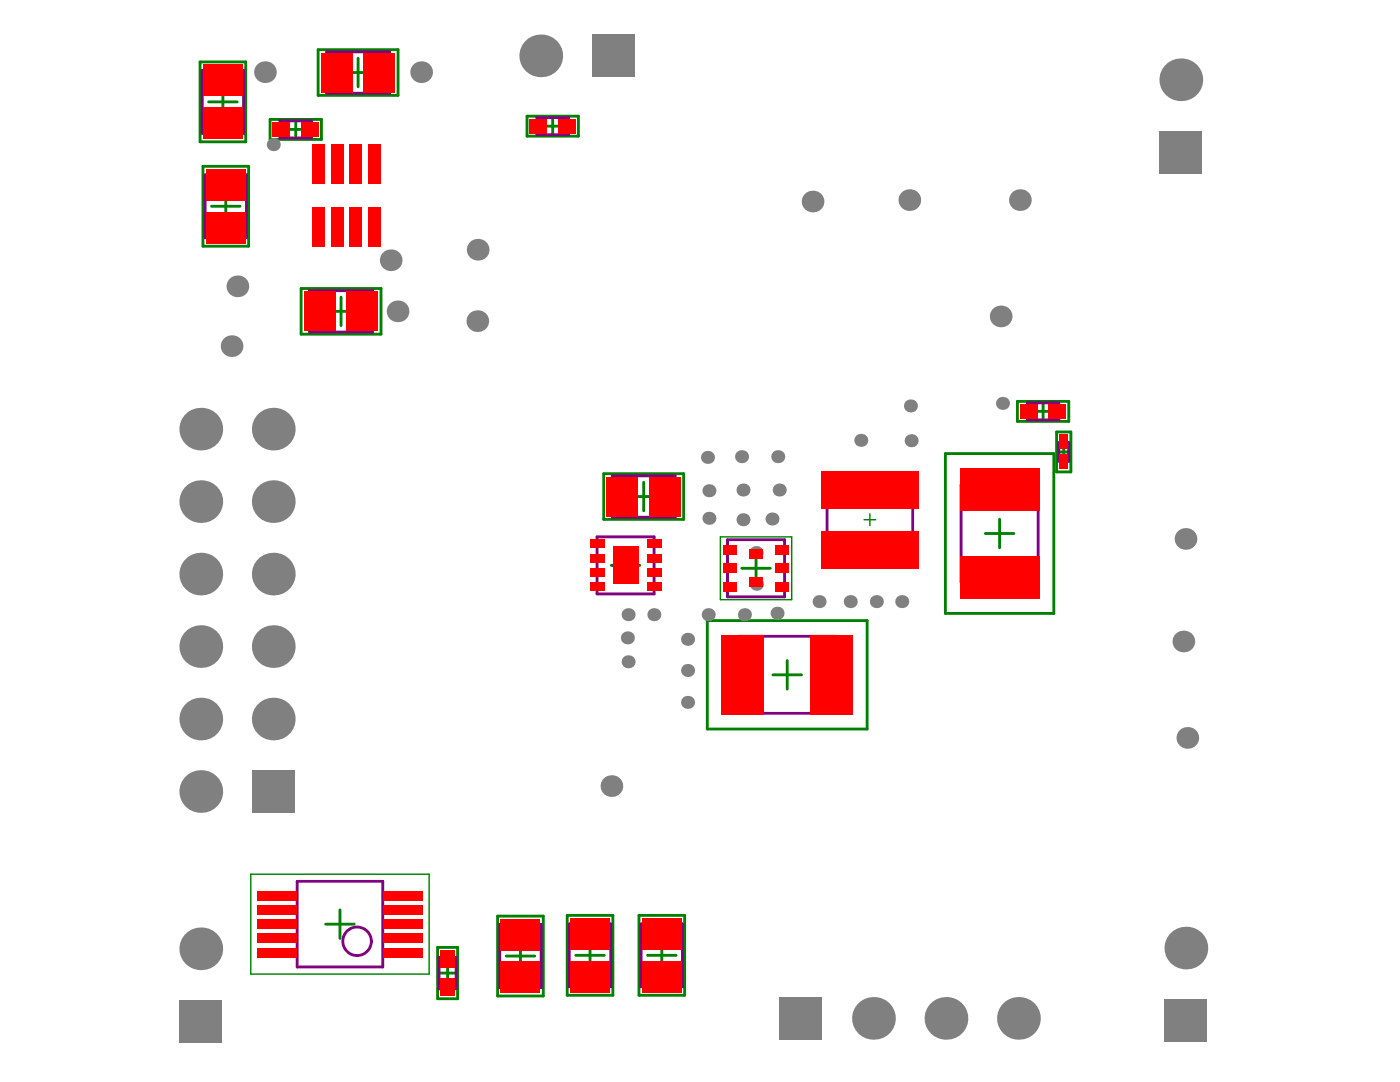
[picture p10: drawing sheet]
<svg xmlns="http://www.w3.org/2000/svg" width="279mm" height="216mm" viewBox="0 0 279 216" stroke-linecap="round" stroke-linejoin="round" font-family="sans-serif">
<g fill="none" stroke="#008000" stroke-width=".57">
<path d="M39.9 12.4h9.1v15.9h-9.1zM44.5 17.5v5.7M63.5 9.9h15.9v9.1h-15.9zM68.6 14.5h5.7M71.5 11.6v5.7M40.5 33.2h9.1v15.9h-9.1zM41.6 20.3h5.7M45.1 38.3v5.7M53.9 23.8h10.2v4h-10.2zM57.3 25.8h3.4M59 24.1v3.4M105.2 23.2h10.2v4h-10.2z"/>
<path d="M108.6 25.2h3.4M110.3 23.5v3.4M42.2 41.2h5.7M60.1 57.6h15.9v9.1h-15.9zM68.1 59.3v5.7M65.2 62.1h5.7M120.5 94.5h15.9v9.1h-15.9zM125.6 99.1h5.7M128.5 96.2v5.7M188.7 90.5h21.6v31.9h-21.6zM203 80.1h10.3v4h-10.3zM206.5 82.1h3.4"/>
<path d="M208.2 80.4v3.4M210.9 86.2h2.8v8h-2.8zM211.3 90.2h2M212.3 89.2v2M122 112.8h5.7M124.8 110v5.7M148 113.4h5.7M150.9 110.5v5.7M196.6 106.5h5.7M199.5 103.6v5.7M141.2 123.8h31.9v21.7h-31.9zM154.3 134.7h5.7"/>
<path d="M157.1 131.8v5.7M65 184.4h5.7M67.8 181.6v5.7M87.3 189h4v10.3h-4zM87.6 194.2h3.4M89.3 192.5v3.4M99.3 182.8h9.1v15.9h-9.1zM101 190.8h5.7M103.9 187.9v5.7M113.2 182.7h9.1v15.9h-9.1zM114.9 190.6h5.7M117.8 187.8v5.7"/>
<path d="M127.5 182.7h9.1v15.9h-9.1zM129.2 190.6h5.7M132.1 187.8v5.7"/>
</g>
<path d="M172.4 103.7h2.4M173.6 102.5v2.4" fill="none" stroke="#008000" stroke-width=".29"/>
<path d="M143.8 107.1h14.2v12.6h-14.2zM50 174.4h35.6v20h-35.6z" fill="none" stroke="#008000" stroke-width=".28"/>
<g fill="none" stroke="#800080" stroke-width=".57">
<path d="M40.4 14.1h8.2v12.5h-8.2zM65.2 10.3h12.5v8.3h-12.5zM40.9 34.9h8.3v12.5h-8.3zM55.9 24.1h6.3v3.4h-6.3zM107.2 23.5h6.2v3.4h-6.2zM61.8 58h12.5v8.3h-12.5zM122.2 94.9h12.5v8.3h-12.5zM165.1 95.2h17v17h-17zM191.8 96.8h15.4v19.3h-15.4zM205 80.4h6.3v3.4h-6.3zM211.3 88.3h2v3.7h-2zM119.2 107.1h11.3v11.4h-11.3z"/>
<path d="M145.2 107.7h11.4v11.4h-11.4zM147.4 127h19.4v15.3h-19.4zM59.3 175.9h17.1v17h-17.1zM87.6 191h3.4v6.3h-3.4zM99.7 184.5h8.3v12.5h-8.3zM113.6 184.4h8.3v12.5h-8.3zM128 184.4h8.2v12.5h-8.2z"/>
<circle cx="124.8" cy="112.8" r="2.28"/>
<circle cx="71.3" cy="187.8" r="2.85"/>
</g>
<g fill="#808080">
<circle cx="54.5" cy="28.9" r="1.3"/>
<circle cx="78" cy="51.9" r="2.17"/>
<circle cx="95.3" cy="64.1" r="2.17"/>
<circle cx="125.4" cy="132.1" r="1.3"/>
<circle cx="130.5" cy="122.6" r="1.3"/>
<circle cx="125.4" cy="122.6" r="1.3"/>
<circle cx="137.2" cy="133.8" r="1.3"/>
<circle cx="141.3" cy="122.6" r="1.3"/>
<circle cx="141.5" cy="103.4" r="1.3"/>
<circle cx="141.5" cy="97.9" r="1.3"/>
<circle cx="141.2" cy="91.3" r="1.3"/>
<circle cx="148.6" cy="122.6" r="1.3"/>
<circle cx="150.9" cy="110.3" r="1.3"/>
<circle cx="154.1" cy="103.6" r="1.3"/>
<circle cx="148.3" cy="103.7" r="1.3"/>
<circle cx="148.3" cy="97.8" r="1.3"/>
<circle cx="148" cy="91.1" r="1.3"/>
<circle cx="163.5" cy="120" r="1.3"/>
<circle cx="162.2" cy="40.2" r="2.17"/>
<circle cx="174.3" cy="203.2" r="4.3"/>
<circle cx="174.9" cy="120" r="1.3"/>
<circle cx="169.7" cy="120" r="1.3"/>
<circle cx="171.8" cy="87.9" r="1.3"/>
<circle cx="181.8" cy="87.9" r="1.3"/>
<circle cx="200.1" cy="80.5" r="1.3"/>
<circle cx="46.2" cy="69.1" r="2.17"/>
<circle cx="47.4" cy="57.1" r="2.17"/>
<circle cx="79.3" cy="62.1" r="2.17"/>
<circle cx="95.3" cy="49.8" r="2.17"/>
<circle cx="125.2" cy="127.3" r="1.3"/>
<circle cx="137.2" cy="140.1" r="1.3"/>
<circle cx="137.2" cy="127.6" r="1.3"/>
<circle cx="151" cy="116.6" r="1.3"/>
<circle cx="181.7" cy="81" r="1.3"/>
<circle cx="40.1" cy="157.9" r="4.3"/>
<circle cx="40.1" cy="100.1" r="4.3"/>
<circle cx="122" cy="156.9" r="2.17"/>
<circle cx="188.8" cy="203.2" r="4.3"/>
<circle cx="180" cy="120" r="1.3"/>
<circle cx="155.1" cy="122.4" r="1.3"/>
<circle cx="155.5" cy="97.8" r="1.3"/>
<circle cx="155.2" cy="91.1" r="1.3"/>
<circle cx="181.5" cy="39.9" r="2.17"/>
<circle cx="203.3" cy="203.2" r="4.3"/>
<circle cx="237" cy="147.2" r="2.17"/>
<circle cx="199.7" cy="63.1" r="2.17"/>
<circle cx="203.5" cy="39.9" r="2.17"/>
<circle cx="40.1" cy="189.3" r="4.3"/>
<circle cx="40.1" cy="143.5" r="4.3"/>
<circle cx="40.1" cy="129" r="4.3"/>
<circle cx="40.1" cy="114.6" r="4.3"/>
<circle cx="52.9" cy="14.4" r="2.17"/>
<circle cx="84.1" cy="14.4" r="2.17"/>
<circle cx="236.7" cy="189.2" r="4.3"/>
<circle cx="236.2" cy="128" r="2.17"/>
<circle cx="236.6" cy="107.5" r="2.17"/>
<circle cx="235.7" cy="15.9" r="4.3"/>
<circle cx="40.1" cy="85.6" r="4.3"/>
<circle cx="54.5" cy="100.1" r="4.3"/>
<circle cx="54.5" cy="143.5" r="4.3"/>
<circle cx="54.5" cy="129" r="4.3"/>
<circle cx="54.5" cy="114.6" r="4.3"/>
<circle cx="107.9" cy="11.1" r="4.3"/>
<circle cx="54.5" cy="85.6" r="4.3"/>
</g>
<g fill="#808080">
<path d="M35.8 199.5h8.5v8.6h-8.5z" fill-rule="evenodd"/>
<path d="M155.6 198.9h8.5v8.6h-8.5z" fill-rule="evenodd"/>
<path d="M232.4 199.4h8.5v8.5h-8.5z" fill-rule="evenodd"/>
<path d="M231.4 26.1h8.5v8.6h-8.5z" fill-rule="evenodd"/>
<path d="M118.1 6.9h8.6v8.5h-8.6z" fill-rule="evenodd"/>
<path d="M50.3 153.7h8.5v8.5h-8.5z" fill-rule="evenodd"/>
</g>
<g fill="#f00">
<path d="M76.4 189.1h8v2h-8z" fill-rule="evenodd"/>
<path d="M76.4 183.4h8v2h-8z" fill-rule="evenodd"/>
<path d="M76.4 180.6h8v2h-8z" fill-rule="evenodd"/>
<path d="M76.4 177.7h8v2h-8z" fill-rule="evenodd"/>
<path d="M87.9 189.6h2.9v3.4h-2.9z" fill-rule="evenodd"/>
<path d="M117.7 113.4h2.9v1.7h-2.9z" fill-rule="evenodd"/>
<path d="M117.7 110.5h2.9v1.7h-2.9z" fill-rule="evenodd"/>
<path d="M117.7 107.7h2.9v1.7h-2.9z" fill-rule="evenodd"/>
<path d="M122.3 109.1h5.1v7.4h-5.1z" fill-rule="evenodd"/>
<path d="M129.1 107.7h2.9v1.7h-2.9z" fill-rule="evenodd"/>
<path d="M129.1 110.5h2.9v1.7h-2.9z" fill-rule="evenodd"/>
<path d="M129.1 113.4h2.9v1.7h-2.9z" fill-rule="evenodd"/>
<path d="M149.5 109.6h2.7v2h-2.7z" fill-rule="evenodd"/>
<path d="M149.5 115.2h2.7v2h-2.7z" fill-rule="evenodd"/>
<path d="M211.4 86.8h1.8v2.8h-1.8z" fill-rule="evenodd"/>
<path d="M41.1 33.8h7.9v6.2h-7.9z" fill-rule="evenodd"/>
<path d="M54.5 24.4h3.4v2.8h-3.4z" fill-rule="evenodd"/>
<path d="M69.7 28.8h2.6v8h-2.6z" fill-rule="evenodd"/>
<path d="M66 28.8h2.6v8h-2.6z" fill-rule="evenodd"/>
<path d="M76.4 186.3h8v1.9h-8z" fill-rule="evenodd"/>
<path d="M87.9 195.3h2.9v3.4h-2.9z" fill-rule="evenodd"/>
<path d="M99.9 191.9h8v6.3h-8z" fill-rule="evenodd"/>
<path d="M99.9 183.4h8v6.2h-8z" fill-rule="evenodd"/>
<path d="M105.8 23.8h3.4v2.8h-3.4z" fill-rule="evenodd"/>
<path d="M117.7 116.2h2.9v1.7h-2.9z" fill-rule="evenodd"/>
<path d="M111.4 23.7h3.5v2.9h-3.5z" fill-rule="evenodd"/>
<path d="M129.1 116.2h2.9v1.7h-2.9z" fill-rule="evenodd"/>
<path d="M211.4 90.8h1.8v2.8h-1.8z" fill-rule="evenodd"/>
<path d="M203.6 80.7h3.4v2.8h-3.4z" fill-rule="evenodd"/>
<path d="M209.3 80.7h3.4v2.8h-3.4z" fill-rule="evenodd"/>
<path d="M41.1 42.3h7.9v6.3h-7.9z" fill-rule="evenodd"/>
<path d="M69.7 41.3h2.6v8h-2.6z" fill-rule="evenodd"/>
<path d="M66 41.3h2.6v8h-2.6z" fill-rule="evenodd"/>
<path d="M144.3 112.4h2.7v2h-2.7z" fill-rule="evenodd"/>
<path d="M144.3 108.7h2.7v2h-2.7z" fill-rule="evenodd"/>
<path d="M121.1 95.1h6.2v8h-6.2z" fill-rule="evenodd"/>
<path d="M129.6 95.1h6.3v8h-6.3z" fill-rule="evenodd"/>
<path d="M154.8 108.7h2.6v2h-2.6z" fill-rule="evenodd"/>
<path d="M154.8 112.4h2.6v2h-2.6z" fill-rule="evenodd"/>
<path d="M40.5 12.9h8v6.3h-8z" fill-rule="evenodd"/>
<path d="M40.5 21.5h8v6.2h-8z" fill-rule="evenodd"/>
<path d="M69.2 58.1h6.3v8h-6.3z" fill-rule="evenodd"/>
<path d="M60.7 58.1h6.2v8h-6.2z" fill-rule="evenodd"/>
<path d="M60.2 24.4h3.4v2.8h-3.4z" fill-rule="evenodd"/>
<path d="M73.4 28.8h2.6v8h-2.6z" fill-rule="evenodd"/>
<path d="M62.3 28.8h2.6v8h-2.6z" fill-rule="evenodd"/>
<path d="M64.1 10.5h6.2v8h-6.2z" fill-rule="evenodd"/>
<path d="M72.6 10.5h6.3v8h-6.3z" fill-rule="evenodd"/>
<path d="M128.1 191.8h8v6.2h-8z" fill-rule="evenodd"/>
<path d="M128.1 183.2h8v6.3h-8z" fill-rule="evenodd"/>
<path d="M113.8 191.8h7.9v6.2h-7.9z" fill-rule="evenodd"/>
<path d="M113.8 183.2h7.9v6.3h-7.9z" fill-rule="evenodd"/>
<path d="M144.3 116.1h2.7v2h-2.7z" fill-rule="evenodd"/>
<path d="M154.8 116.1h2.6v2h-2.6z" fill-rule="evenodd"/>
<path d="M163.9 94h19.4v7.4h-19.4z" fill-rule="evenodd"/>
<path d="M163.9 106h19.4v7.4h-19.4z" fill-rule="evenodd"/>
<path d="M73.4 41.3h2.6v8h-2.6z" fill-rule="evenodd"/>
<path d="M62.3 41.3h2.6v8h-2.6z" fill-rule="evenodd"/>
<path d="M161.7 126.7h8.5v15.9h-8.5z" fill-rule="evenodd"/>
<path d="M51.3 189.1h8v2h-8z" fill-rule="evenodd"/>
<path d="M51.3 183.4h8v2h-8z" fill-rule="evenodd"/>
<path d="M51.3 180.6h8v2h-8z" fill-rule="evenodd"/>
<path d="M51.3 177.7h8v2h-8z" fill-rule="evenodd"/>
<path d="M51.3 186.3h8v1.9h-8z" fill-rule="evenodd"/>
<path d="M191.5 93.4h16v8.5h-16z" fill-rule="evenodd"/>
<path d="M191.5 111h16v8.5h-16z" fill-rule="evenodd"/>
<path d="M144 126.7h8.6v15.9h-8.6z" fill-rule="evenodd"/>
</g>
</svg>
